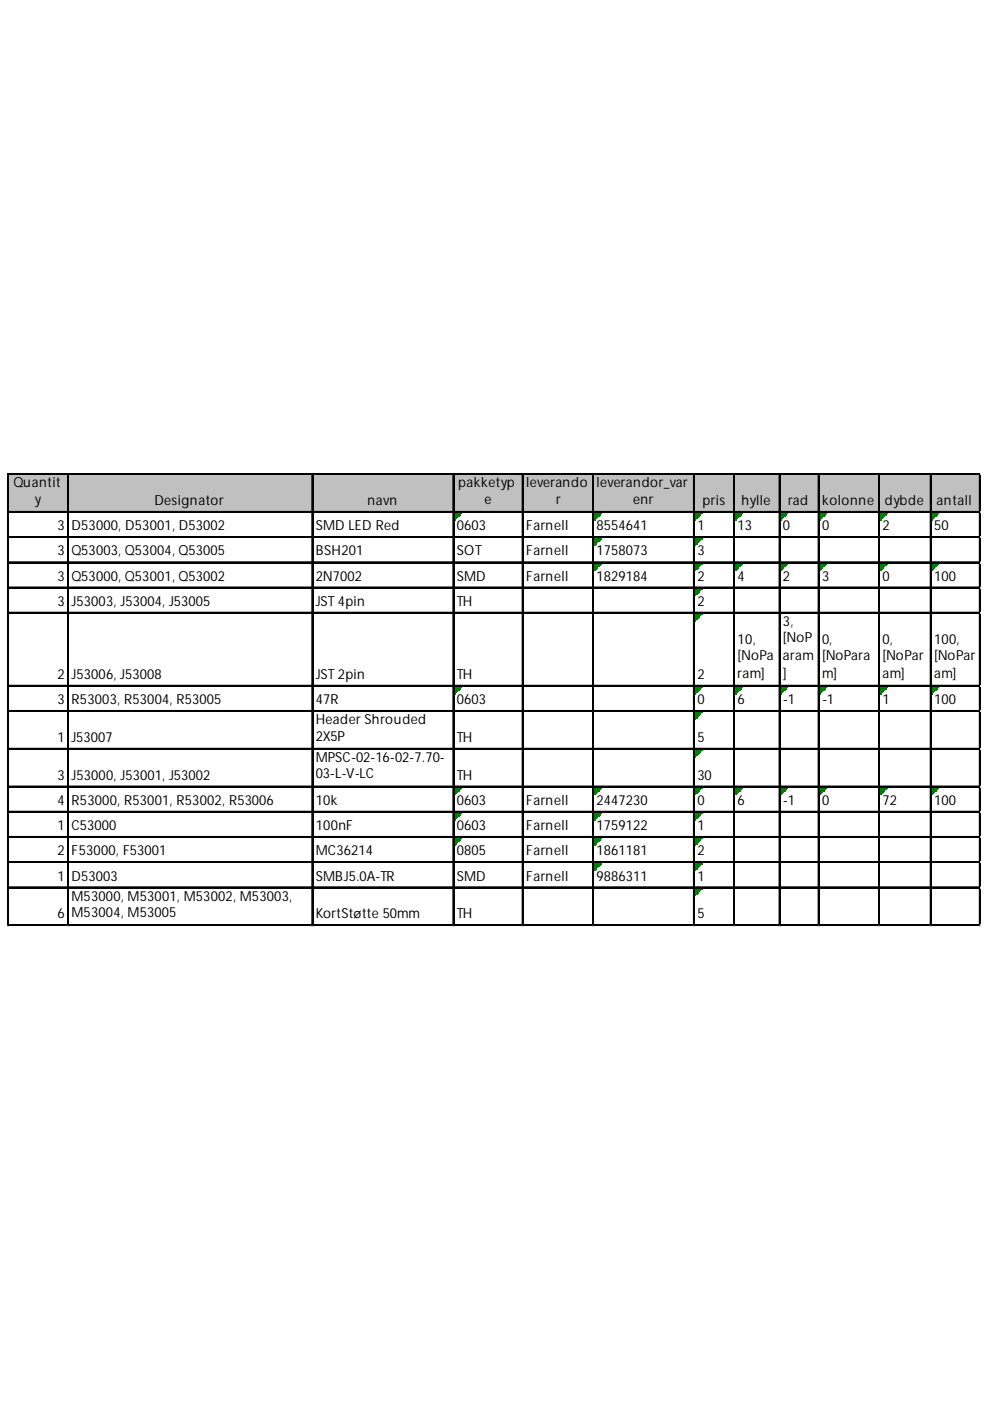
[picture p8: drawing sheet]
<svg xmlns="http://www.w3.org/2000/svg" width="210mm" height="297mm" viewBox="0 0 210 297" stroke-linecap="round" stroke-linejoin="round" font-family="sans-serif">
<defs><g id="words">
<g font-size="2.9">
<text x="2.9" y="103.4">Quantit</text>
<text x="7.4" y="106.8">y</text>
<text x="32.8" y="107.1">Designator</text>
<text x="77.9" y="107.1">navn</text>
<text x="97.1" y="103.4">pakketyp</text>
<text x="102.7" y="106.8">e</text>
<text x="111.5" y="103.4">leverando</text>
<text x="117.9" y="106.8">r</text>
<text x="126.5" y="103.4">leverandor_var</text>
<text x="134.2" y="106.8">enr</text>
<text x="148.9" y="107.1">pris</text>
<text x="157.2" y="107.1">hylle</text>
<text x="167.1" y="107.1">rad</text>
<text x="174.3" y="107.1">kolonne</text>
<text x="187.6" y="107.1">dybde</text>
<text x="198.6" y="107.1">antall</text>
<text x="12.2" y="112.4">3</text>
<text x="15.1" y="112.4">D53000, D53001, D53002</text>
<text x="66.9" y="112.4">SMD LED Red</text>
<text x="96.8" y="112.4">0603</text>
<text x="111.5" y="112.4">Farnell</text>
<text x="126.5" y="112.4">8554641</text>
<text x="147.9" y="112.4">1</text>
<text x="156.4" y="112.4">13</text>
<text x="166" y="112.4">0</text>
<text x="174.3" y="112.4">0</text>
<text x="187.1" y="112.4">2</text>
<text x="198.1" y="112.4">50</text>
<text x="12.2" y="117.8">3</text>
<text x="15.1" y="117.8">Q53003, Q53004, Q53005</text>
<text x="66.9" y="117.8">BSH201</text>
<text x="96.8" y="117.8">SOT</text>
<text x="111.5" y="117.8">Farnell</text>
<text x="126.5" y="117.8">1758073</text>
<text x="147.9" y="117.8">3</text>
<text x="12.2" y="123.1">3</text>
<text x="15.1" y="123.1">Q53000, Q53001, Q53002</text>
<text x="66.9" y="123.1">2N7002</text>
<text x="96.8" y="123.1">SMD</text>
<text x="111.5" y="123.1">Farnell</text>
<text x="126.5" y="123.1">1829184</text>
<text x="147.9" y="123.1">2</text>
<text x="156.4" y="123.1">4</text>
<text x="166" y="123.1">2</text>
<text x="174.3" y="123.1">3</text>
<text x="187.1" y="123.1">0</text>
<text x="198.1" y="123.1">100</text>
<text x="12.2" y="128.5">3</text>
<text x="15.1" y="128.5">J53003, J53004, J53005</text>
<text x="66.9" y="128.5">JST 4pin</text>
<text x="96.8" y="128.5">TH</text>
<text x="147.9" y="128.5">2</text>
<text x="156.4" y="136.5">10,</text>
<text x="166" y="132.7">3,</text>
<text x="166" y="136.2">[NoP</text>
<text x="174.3" y="136.5">0,</text>
<text x="187.1" y="136.5">0,</text>
<text x="198.1" y="136.5">100,</text>
<text x="12.2" y="144">2</text>
<text x="15.1" y="144">J53006, J53008</text>
<text x="66.9" y="144">JST 2pin</text>
<text x="96.8" y="144">TH</text>
<text x="147.9" y="144">2</text>
<text x="156.4" y="139.9">[NoPa</text>
<text x="156.4" y="143.7">ram]</text>
<text x="166" y="139.9">aram</text>
<text x="166" y="143.7">]</text>
<text x="174.3" y="139.9">[NoPara</text>
<text x="174.3" y="143.7">m]</text>
<text x="187.1" y="139.9">[NoPar</text>
<text x="187.1" y="143.7">am]</text>
<text x="198.1" y="139.9">[NoPar</text>
<text x="198.1" y="143.7">am]</text>
<text x="12.2" y="149.3">3</text>
<text x="15.1" y="149.3">R53003, R53004, R53005</text>
<text x="66.9" y="149.3">47R</text>
<text x="96.8" y="149.3">0603</text>
<text x="147.9" y="149.3">0</text>
<text x="156.4" y="149.3">6</text>
<text x="166" y="149.3">-1</text>
<text x="174.3" y="149.3">-1</text>
<text x="187.1" y="149.3">1</text>
<text x="198.1" y="149.3">100</text>
<text x="66.9" y="153.6">Header Shrouded</text>
<text x="12.2" y="157.3">1</text>
<text x="15.1" y="157.3">J53007</text>
<text x="66.9" y="157">2X5P</text>
<text x="66.9" y="161.6">MPSC-02-16-02-7.70-</text>
<text x="96.8" y="157.3">TH</text>
<text x="147.9" y="157.3">5</text>
<text x="12.2" y="165.3">3</text>
<text x="15.1" y="165.3">J53000, J53001, J53002</text>
<text x="66.9" y="165.1">03-L-V-LC</text>
<text x="96.8" y="165.3">TH</text>
<text x="147.9" y="165.3">30</text>
<text x="12.2" y="170.7">4</text>
<text x="15.1" y="170.7">R53000, R53001, R53002, R53006</text>
<text x="66.9" y="170.7">10k</text>
<text x="96.8" y="170.7">0603</text>
<text x="111.5" y="170.7">Farnell</text>
<text x="126.5" y="170.7">2447230</text>
<text x="147.9" y="170.7">0</text>
<text x="156.4" y="170.7">6</text>
<text x="166" y="170.7">-1</text>
<text x="174.3" y="170.7">0</text>
<text x="187.1" y="170.7">72</text>
<text x="198.1" y="170.7">100</text>
<text x="12.2" y="176">1</text>
<text x="15.1" y="176">C53000</text>
<text x="66.9" y="176">100nF</text>
<text x="96.8" y="176">0603</text>
<text x="111.5" y="176">Farnell</text>
<text x="126.5" y="176">1759122</text>
<text x="147.9" y="176">1</text>
<text x="12.2" y="181.3">2</text>
<text x="15.1" y="181.3">F53000, F53001</text>
<text x="66.9" y="181.3">MC36214</text>
<text x="96.8" y="181.3">0805</text>
<text x="111.5" y="181.3">Farnell</text>
<text x="126.5" y="181.3">1861181</text>
<text x="147.9" y="181.3">2</text>
<text x="12.2" y="186.7">1</text>
<text x="15.1" y="186.7">D53003</text>
<text x="15.1" y="191">M53000, M53001, M53002, M53003,</text>
<text x="66.9" y="186.7">SMBJ5.0A-TR</text>
<text x="96.8" y="186.7">SMD</text>
<text x="111.5" y="186.7">Farnell</text>
<text x="126.5" y="186.7">9886311</text>
<text x="147.9" y="186.7">1</text>
<text x="12.2" y="194.7">6</text>
<text x="15.1" y="194.4">M53004, M53005</text>
<text x="66.9" y="194.7">KortStøtte 50mm</text>
<text x="96.8" y="194.7">TH</text>
<text x="147.9" y="194.7">5</text>
</g>
</g></defs>
<path d="M1.7 100.7h206.2v8h-206.2z" fill="#c0c0c0"/>
<path d="M96.3 108.7h1.6" fill="none" stroke="#008000" stroke-width=".27"/>
<path d="M96.3 108.7h1.6v.3h-1.6z" fill="#008000"/>
<path d="M96.3 109h1.4" fill="none" stroke="#008000" stroke-width=".27"/>
<path d="M96.3 109h1.4v.3h-1.4z" fill="#008000"/>
<path d="M96.3 109.3h1.1" fill="none" stroke="#008000" stroke-width=".27"/>
<path d="M96.3 109.3h1.1v.2h-1.1z" fill="#008000"/>
<path d="M96.3 109.5h.8" fill="none" stroke="#008000" stroke-width=".27"/>
<path d="M96.3 109.5h.8v.3h-.8z" fill="#008000"/>
<path d="M96.3 109.8h.5" fill="none" stroke="#008000" stroke-width=".27"/>
<path d="M96.3 109.8h.5v.3h-.5z" fill="#008000"/>
<path d="M96.3 110.1h.3" fill="none" stroke="#008000" stroke-width=".27"/>
<path d="M96.3 110.1h.3v.2h-.3z" fill="#008000"/>
<path d="M126 108.7h1.6" fill="none" stroke="#008000" stroke-width=".27"/>
<path d="M126 108.7h1.6v.3h-1.6z" fill="#008000"/>
<path d="M126 109h1.3" fill="none" stroke="#008000" stroke-width=".27"/>
<path d="M126 109h1.3v.3h-1.3z" fill="#008000"/>
<path d="M126 109.3h1" fill="none" stroke="#008000" stroke-width=".27"/>
<path d="M126 109.3h1v.2h-1z" fill="#008000"/>
<path d="M126 109.5h.8" fill="none" stroke="#008000" stroke-width=".27"/>
<path d="M126 109.5h.8v.3h-.8z" fill="#008000"/>
<path d="M126 109.8h.5" fill="none" stroke="#008000" stroke-width=".27"/>
<path d="M126 109.8h.5v.3h-.5z" fill="#008000"/>
<path d="M126 110.1h.2" fill="none" stroke="#008000" stroke-width=".27"/>
<path d="M126 110.1h.2v.2h-.2z" fill="#008000"/>
<path d="M147.3 108.7h1.6" fill="none" stroke="#008000" stroke-width=".27"/>
<path d="M147.3 108.7h1.6v.3h-1.6z" fill="#008000"/>
<path d="M147.3 109h1.4" fill="none" stroke="#008000" stroke-width=".27"/>
<path d="M147.3 109h1.4v.3h-1.4z" fill="#008000"/>
<path d="M147.3 109.3h1.1" fill="none" stroke="#008000" stroke-width=".27"/>
<path d="M147.3 109.3h1.1v.2h-1.1z" fill="#008000"/>
<path d="M147.3 109.5h.8" fill="none" stroke="#008000" stroke-width=".27"/>
<path d="M147.3 109.5h.8v.3h-.8z" fill="#008000"/>
<path d="M147.3 109.8h.6" fill="none" stroke="#008000" stroke-width=".27"/>
<path d="M147.3 109.8h.6v.3h-.6z" fill="#008000"/>
<path d="M147.3 110.1h.3" fill="none" stroke="#008000" stroke-width=".27"/>
<path d="M147.3 110.1h.3v.2h-.3z" fill="#008000"/>
<path d="M155.9 108.7h1.6" fill="none" stroke="#008000" stroke-width=".27"/>
<path d="M155.9 108.7h1.6v.3h-1.6z" fill="#008000"/>
<path d="M155.9 109h1.3" fill="none" stroke="#008000" stroke-width=".27"/>
<path d="M155.9 109h1.3v.3h-1.3z" fill="#008000"/>
<path d="M155.9 109.3h1" fill="none" stroke="#008000" stroke-width=".27"/>
<path d="M155.9 109.3h1v.2h-1z" fill="#008000"/>
<path d="M155.9 109.5h.8" fill="none" stroke="#008000" stroke-width=".27"/>
<path d="M155.9 109.5h.8v.3h-.8z" fill="#008000"/>
<path d="M155.9 109.8h.5" fill="none" stroke="#008000" stroke-width=".27"/>
<path d="M155.9 109.8h.5v.3h-.5z" fill="#008000"/>
<path d="M155.9 110.1h.2" fill="none" stroke="#008000" stroke-width=".27"/>
<path d="M155.9 110.1h.2v.2h-.2z" fill="#008000"/>
<path d="M165.5 108.7h1.6" fill="none" stroke="#008000" stroke-width=".27"/>
<path d="M165.5 108.7h1.6v.3h-1.6z" fill="#008000"/>
<path d="M165.5 109h1.3" fill="none" stroke="#008000" stroke-width=".27"/>
<path d="M165.5 109h1.3v.3h-1.3z" fill="#008000"/>
<path d="M165.5 109.3h1" fill="none" stroke="#008000" stroke-width=".27"/>
<path d="M165.5 109.3h1v.2h-1z" fill="#008000"/>
<path d="M165.5 109.5h.8" fill="none" stroke="#008000" stroke-width=".27"/>
<path d="M165.5 109.5h.8v.3h-.8z" fill="#008000"/>
<path d="M165.5 109.8h.5" fill="none" stroke="#008000" stroke-width=".27"/>
<path d="M165.5 109.8h.5v.3h-.5z" fill="#008000"/>
<path d="M165.5 110.1h.2" fill="none" stroke="#008000" stroke-width=".27"/>
<path d="M165.5 110.1h.2v.2h-.2z" fill="#008000"/>
<path d="M173.8 108.7h1.6" fill="none" stroke="#008000" stroke-width=".27"/>
<path d="M173.8 108.7h1.6v.3h-1.6z" fill="#008000"/>
<path d="M173.8 109h1.3" fill="none" stroke="#008000" stroke-width=".27"/>
<path d="M173.8 109h1.3v.3h-1.3z" fill="#008000"/>
<path d="M173.8 109.3h1" fill="none" stroke="#008000" stroke-width=".27"/>
<path d="M173.8 109.3h1v.2h-1z" fill="#008000"/>
<path d="M173.8 109.5h.8" fill="none" stroke="#008000" stroke-width=".27"/>
<path d="M173.8 109.5h.8v.3h-.8z" fill="#008000"/>
<path d="M173.8 109.8h.5" fill="none" stroke="#008000" stroke-width=".27"/>
<path d="M173.8 109.8h.5v.3h-.5z" fill="#008000"/>
<path d="M173.8 110.1h.2" fill="none" stroke="#008000" stroke-width=".27"/>
<path d="M173.8 110.1h.2v.2h-.2z" fill="#008000"/>
<path d="M186.6 108.7h1.6" fill="none" stroke="#008000" stroke-width=".27"/>
<path d="M186.6 108.7h1.6v.3h-1.6z" fill="#008000"/>
<path d="M186.6 109h1.3" fill="none" stroke="#008000" stroke-width=".27"/>
<path d="M186.6 109h1.3v.3h-1.3z" fill="#008000"/>
<path d="M186.6 109.3h1" fill="none" stroke="#008000" stroke-width=".27"/>
<path d="M186.6 109.3h1v.2h-1z" fill="#008000"/>
<path d="M186.6 109.5h.8" fill="none" stroke="#008000" stroke-width=".27"/>
<path d="M186.6 109.5h.8v.3h-.8z" fill="#008000"/>
<path d="M186.6 109.8h.5" fill="none" stroke="#008000" stroke-width=".27"/>
<path d="M186.6 109.8h.5v.3h-.5z" fill="#008000"/>
<path d="M186.6 110.1h.2" fill="none" stroke="#008000" stroke-width=".27"/>
<path d="M186.6 110.1h.2v.2h-.2z" fill="#008000"/>
<path d="M197.5 108.7h1.6" fill="none" stroke="#008000" stroke-width=".27"/>
<path d="M197.5 108.7h1.6v.3h-1.6z" fill="#008000"/>
<path d="M197.5 109h1.4" fill="none" stroke="#008000" stroke-width=".27"/>
<path d="M197.5 109h1.4v.3h-1.4z" fill="#008000"/>
<path d="M197.5 109.3h1.1" fill="none" stroke="#008000" stroke-width=".27"/>
<path d="M197.5 109.3h1.1v.2h-1.1z" fill="#008000"/>
<path d="M197.5 109.5h.8" fill="none" stroke="#008000" stroke-width=".27"/>
<path d="M197.5 109.5h.8v.3h-.8z" fill="#008000"/>
<path d="M197.5 109.8h.6" fill="none" stroke="#008000" stroke-width=".27"/>
<path d="M197.5 109.8h.6v.3h-.6z" fill="#008000"/>
<path d="M197.5 110.1h.3" fill="none" stroke="#008000" stroke-width=".27"/>
<path d="M197.5 110.1h.3v.2h-.3z" fill="#008000"/>
<path d="M126 114.1h1.6" fill="none" stroke="#008000" stroke-width=".27"/>
<path d="M126 114.1h1.6v.2h-1.6z" fill="#008000"/>
<path d="M126 114.3h1.3" fill="none" stroke="#008000" stroke-width=".27"/>
<path d="M126 114.3h1.3v.3h-1.3z" fill="#008000"/>
<path d="M126 114.6h1" fill="none" stroke="#008000" stroke-width=".27"/>
<path d="M126 114.6h1v.3h-1z" fill="#008000"/>
<path d="M126 114.9h.8" fill="none" stroke="#008000" stroke-width=".27"/>
<path d="M126 114.9h.8v.2h-.8z" fill="#008000"/>
<path d="M126 115.1h.5" fill="none" stroke="#008000" stroke-width=".27"/>
<path d="M126 115.1h.5v.3h-.5z" fill="#008000"/>
<path d="M126 115.4h.2" fill="none" stroke="#008000" stroke-width=".27"/>
<path d="M126 115.4h.2v.3h-.2z" fill="#008000"/>
<path d="M147.3 114.1h1.6" fill="none" stroke="#008000" stroke-width=".27"/>
<path d="M147.3 114.1h1.6v.2h-1.6z" fill="#008000"/>
<path d="M147.3 114.3h1.4" fill="none" stroke="#008000" stroke-width=".27"/>
<path d="M147.3 114.3h1.4v.3h-1.4z" fill="#008000"/>
<path d="M147.3 114.6h1.1" fill="none" stroke="#008000" stroke-width=".27"/>
<path d="M147.3 114.6h1.1v.3h-1.1z" fill="#008000"/>
<path d="M147.3 114.9h.8" fill="none" stroke="#008000" stroke-width=".27"/>
<path d="M147.3 114.9h.8v.2h-.8z" fill="#008000"/>
<path d="M147.3 115.1h.6" fill="none" stroke="#008000" stroke-width=".27"/>
<path d="M147.3 115.1h.6v.3h-.6z" fill="#008000"/>
<path d="M147.3 115.4h.3" fill="none" stroke="#008000" stroke-width=".27"/>
<path d="M147.3 115.4h.3v.3h-.3z" fill="#008000"/>
<path d="M126 119.4h1.6" fill="none" stroke="#008000" stroke-width=".27"/>
<path d="M126 119.4h1.6v.3h-1.6z" fill="#008000"/>
<path d="M126 119.7h1.3" fill="none" stroke="#008000" stroke-width=".27"/>
<path d="M126 119.7h1.3v.2h-1.3z" fill="#008000"/>
<path d="M126 119.9h1" fill="none" stroke="#008000" stroke-width=".27"/>
<path d="M126 119.9h1v.3h-1z" fill="#008000"/>
<path d="M126 120.2h.8" fill="none" stroke="#008000" stroke-width=".27"/>
<path d="M126 120.2h.8v.3h-.8z" fill="#008000"/>
<path d="M126 120.5h.5" fill="none" stroke="#008000" stroke-width=".27"/>
<path d="M126 120.5h.5v.2h-.5z" fill="#008000"/>
<path d="M126 120.7h.2" fill="none" stroke="#008000" stroke-width=".27"/>
<path d="M126 120.7h.2v.3h-.2z" fill="#008000"/>
<path d="M147.3 119.4h1.6" fill="none" stroke="#008000" stroke-width=".27"/>
<path d="M147.3 119.4h1.6v.3h-1.6z" fill="#008000"/>
<path d="M147.3 119.7h1.4" fill="none" stroke="#008000" stroke-width=".27"/>
<path d="M147.3 119.7h1.4v.2h-1.4z" fill="#008000"/>
<path d="M147.3 119.9h1.1" fill="none" stroke="#008000" stroke-width=".27"/>
<path d="M147.3 119.9h1.1v.3h-1.1z" fill="#008000"/>
<path d="M147.3 120.2h.8" fill="none" stroke="#008000" stroke-width=".27"/>
<path d="M147.3 120.2h.8v.3h-.8z" fill="#008000"/>
<path d="M147.3 120.5h.6" fill="none" stroke="#008000" stroke-width=".27"/>
<path d="M147.3 120.5h.6v.2h-.6z" fill="#008000"/>
<path d="M147.3 120.7h.3" fill="none" stroke="#008000" stroke-width=".27"/>
<path d="M147.3 120.7h.3v.3h-.3z" fill="#008000"/>
<path d="M155.9 119.4h1.6" fill="none" stroke="#008000" stroke-width=".27"/>
<path d="M155.9 119.4h1.6v.3h-1.6z" fill="#008000"/>
<path d="M155.9 119.7h1.3" fill="none" stroke="#008000" stroke-width=".27"/>
<path d="M155.9 119.7h1.3v.2h-1.3z" fill="#008000"/>
<path d="M155.9 119.9h1" fill="none" stroke="#008000" stroke-width=".27"/>
<path d="M155.9 119.9h1v.3h-1z" fill="#008000"/>
<path d="M155.9 120.2h.8" fill="none" stroke="#008000" stroke-width=".27"/>
<path d="M155.9 120.2h.8v.3h-.8z" fill="#008000"/>
<path d="M155.9 120.5h.5" fill="none" stroke="#008000" stroke-width=".27"/>
<path d="M155.9 120.5h.5v.2h-.5z" fill="#008000"/>
<path d="M155.9 120.7h.2" fill="none" stroke="#008000" stroke-width=".27"/>
<path d="M155.9 120.7h.2v.3h-.2z" fill="#008000"/>
<path d="M165.5 119.4h1.6" fill="none" stroke="#008000" stroke-width=".27"/>
<path d="M165.5 119.4h1.6v.3h-1.6z" fill="#008000"/>
<path d="M165.5 119.7h1.3" fill="none" stroke="#008000" stroke-width=".27"/>
<path d="M165.5 119.7h1.3v.2h-1.3z" fill="#008000"/>
<path d="M165.5 119.9h1" fill="none" stroke="#008000" stroke-width=".27"/>
<path d="M165.5 119.9h1v.3h-1z" fill="#008000"/>
<path d="M165.5 120.2h.8" fill="none" stroke="#008000" stroke-width=".27"/>
<path d="M165.5 120.2h.8v.3h-.8z" fill="#008000"/>
<path d="M165.5 120.5h.5" fill="none" stroke="#008000" stroke-width=".27"/>
<path d="M165.5 120.5h.5v.2h-.5z" fill="#008000"/>
<path d="M165.5 120.7h.2" fill="none" stroke="#008000" stroke-width=".27"/>
<path d="M165.5 120.7h.2v.3h-.2z" fill="#008000"/>
<path d="M173.8 119.4h1.6" fill="none" stroke="#008000" stroke-width=".27"/>
<path d="M173.8 119.4h1.6v.3h-1.6z" fill="#008000"/>
<path d="M173.8 119.7h1.3" fill="none" stroke="#008000" stroke-width=".27"/>
<path d="M173.8 119.7h1.3v.2h-1.3z" fill="#008000"/>
<path d="M173.8 119.9h1" fill="none" stroke="#008000" stroke-width=".27"/>
<path d="M173.8 119.9h1v.3h-1z" fill="#008000"/>
<path d="M173.8 120.2h.8" fill="none" stroke="#008000" stroke-width=".27"/>
<path d="M173.8 120.2h.8v.3h-.8z" fill="#008000"/>
<path d="M173.8 120.5h.5" fill="none" stroke="#008000" stroke-width=".27"/>
<path d="M173.8 120.5h.5v.2h-.5z" fill="#008000"/>
<path d="M173.8 120.7h.2" fill="none" stroke="#008000" stroke-width=".27"/>
<path d="M173.8 120.7h.2v.3h-.2z" fill="#008000"/>
<path d="M186.6 119.4h1.6" fill="none" stroke="#008000" stroke-width=".27"/>
<path d="M186.6 119.4h1.6v.3h-1.6z" fill="#008000"/>
<path d="M186.6 119.7h1.3" fill="none" stroke="#008000" stroke-width=".27"/>
<path d="M186.6 119.7h1.3v.2h-1.3z" fill="#008000"/>
<path d="M186.6 119.9h1" fill="none" stroke="#008000" stroke-width=".27"/>
<path d="M186.6 119.9h1v.3h-1z" fill="#008000"/>
<path d="M186.6 120.2h.8" fill="none" stroke="#008000" stroke-width=".27"/>
<path d="M186.6 120.2h.8v.3h-.8z" fill="#008000"/>
<path d="M186.6 120.5h.5" fill="none" stroke="#008000" stroke-width=".27"/>
<path d="M186.6 120.5h.5v.2h-.5z" fill="#008000"/>
<path d="M186.6 120.7h.2" fill="none" stroke="#008000" stroke-width=".27"/>
<path d="M186.6 120.7h.2v.3h-.2z" fill="#008000"/>
<path d="M197.5 119.4h1.6" fill="none" stroke="#008000" stroke-width=".27"/>
<path d="M197.5 119.4h1.6v.3h-1.6z" fill="#008000"/>
<path d="M197.5 119.7h1.4" fill="none" stroke="#008000" stroke-width=".27"/>
<path d="M197.5 119.7h1.4v.2h-1.4z" fill="#008000"/>
<path d="M197.5 119.9h1.1" fill="none" stroke="#008000" stroke-width=".27"/>
<path d="M197.5 119.9h1.1v.3h-1.1z" fill="#008000"/>
<path d="M197.5 120.2h.8" fill="none" stroke="#008000" stroke-width=".27"/>
<path d="M197.5 120.2h.8v.3h-.8z" fill="#008000"/>
<path d="M197.5 120.5h.6" fill="none" stroke="#008000" stroke-width=".27"/>
<path d="M197.5 120.5h.6v.2h-.6z" fill="#008000"/>
<path d="M197.5 120.7h.3" fill="none" stroke="#008000" stroke-width=".27"/>
<path d="M197.5 120.7h.3v.3h-.3z" fill="#008000"/>
<path d="M147.3 124.8h1.6" fill="none" stroke="#008000" stroke-width=".27"/>
<path d="M147.3 124.8h1.6v.2h-1.6z" fill="#008000"/>
<path d="M147.3 125h1.4" fill="none" stroke="#008000" stroke-width=".27"/>
<path d="M147.3 125h1.4v.3h-1.4z" fill="#008000"/>
<path d="M147.3 125.3h1.1" fill="none" stroke="#008000" stroke-width=".27"/>
<path d="M147.3 125.3h1.1v.3h-1.1z" fill="#008000"/>
<path d="M147.3 125.6h.8" fill="none" stroke="#008000" stroke-width=".27"/>
<path d="M147.3 125.6h.8v.2h-.8z" fill="#008000"/>
<path d="M147.3 125.8h.6" fill="none" stroke="#008000" stroke-width=".27"/>
<path d="M147.3 125.8h.6v.3h-.6z" fill="#008000"/>
<path d="M147.3 126.1h.3" fill="none" stroke="#008000" stroke-width=".27"/>
<path d="M147.3 126.1h.3v.3h-.3z" fill="#008000"/>
<path d="M147.3 130.1h1.6" fill="none" stroke="#008000" stroke-width=".27"/>
<path d="M147.3 130.1h1.6v.3h-1.6z" fill="#008000"/>
<path d="M147.3 130.4h1.4" fill="none" stroke="#008000" stroke-width=".27"/>
<path d="M147.3 130.4h1.4v.2h-1.4z" fill="#008000"/>
<path d="M147.3 130.6h1.1" fill="none" stroke="#008000" stroke-width=".27"/>
<path d="M147.3 130.6h1.1v.3h-1.1z" fill="#008000"/>
<path d="M147.3 130.9h.8" fill="none" stroke="#008000" stroke-width=".27"/>
<path d="M147.3 130.9h.8v.3h-.8z" fill="#008000"/>
<path d="M147.3 131.2h.6" fill="none" stroke="#008000" stroke-width=".27"/>
<path d="M147.3 131.2h.6v.2h-.6z" fill="#008000"/>
<path d="M147.3 131.4h.3" fill="none" stroke="#008000" stroke-width=".27"/>
<path d="M147.3 131.4h.3v.3h-.3z" fill="#008000"/>
<path d="M96.3 145.6h1.6" fill="none" stroke="#008000" stroke-width=".27"/>
<path d="M96.3 145.6h1.6v.3h-1.6z" fill="#008000"/>
<path d="M96.3 145.9h1.4" fill="none" stroke="#008000" stroke-width=".27"/>
<path d="M96.3 145.9h1.4v.2h-1.4z" fill="#008000"/>
<path d="M96.3 146.1h1.1" fill="none" stroke="#008000" stroke-width=".27"/>
<path d="M96.3 146.1h1.1v.3h-1.1z" fill="#008000"/>
<path d="M96.3 146.4h.8" fill="none" stroke="#008000" stroke-width=".27"/>
<path d="M96.3 146.4h.8v.3h-.8z" fill="#008000"/>
<path d="M96.3 146.7h.5" fill="none" stroke="#008000" stroke-width=".27"/>
<path d="M96.3 146.7h.5v.2h-.5z" fill="#008000"/>
<path d="M96.3 146.9h.3" fill="none" stroke="#008000" stroke-width=".27"/>
<path d="M96.3 146.9h.3v.3h-.3z" fill="#008000"/>
<path d="M147.3 145.6h1.6" fill="none" stroke="#008000" stroke-width=".27"/>
<path d="M147.3 145.6h1.6v.3h-1.6z" fill="#008000"/>
<path d="M147.3 145.9h1.4" fill="none" stroke="#008000" stroke-width=".27"/>
<path d="M147.3 145.9h1.4v.2h-1.4z" fill="#008000"/>
<path d="M147.3 146.1h1.1" fill="none" stroke="#008000" stroke-width=".27"/>
<path d="M147.3 146.1h1.1v.3h-1.1z" fill="#008000"/>
<path d="M147.3 146.4h.8" fill="none" stroke="#008000" stroke-width=".27"/>
<path d="M147.3 146.4h.8v.3h-.8z" fill="#008000"/>
<path d="M147.3 146.7h.6" fill="none" stroke="#008000" stroke-width=".27"/>
<path d="M147.3 146.7h.6v.2h-.6z" fill="#008000"/>
<path d="M147.3 146.9h.3" fill="none" stroke="#008000" stroke-width=".27"/>
<path d="M147.3 146.9h.3v.3h-.3z" fill="#008000"/>
<path d="M155.9 145.6h1.6" fill="none" stroke="#008000" stroke-width=".27"/>
<path d="M155.9 145.6h1.6v.3h-1.6z" fill="#008000"/>
<path d="M155.9 145.9h1.3" fill="none" stroke="#008000" stroke-width=".27"/>
<path d="M155.9 145.9h1.3v.2h-1.3z" fill="#008000"/>
<path d="M155.9 146.1h1" fill="none" stroke="#008000" stroke-width=".27"/>
<path d="M155.9 146.1h1v.3h-1z" fill="#008000"/>
<path d="M155.9 146.4h.8" fill="none" stroke="#008000" stroke-width=".27"/>
<path d="M155.9 146.4h.8v.3h-.8z" fill="#008000"/>
<path d="M155.9 146.7h.5" fill="none" stroke="#008000" stroke-width=".27"/>
<path d="M155.9 146.7h.5v.2h-.5z" fill="#008000"/>
<path d="M155.9 146.9h.2" fill="none" stroke="#008000" stroke-width=".27"/>
<path d="M155.9 146.9h.2v.3h-.2z" fill="#008000"/>
<path d="M165.5 145.6h1.6" fill="none" stroke="#008000" stroke-width=".27"/>
<path d="M165.5 145.6h1.6v.3h-1.6z" fill="#008000"/>
<path d="M165.5 145.9h1.3" fill="none" stroke="#008000" stroke-width=".27"/>
<path d="M165.5 145.9h1.3v.2h-1.3z" fill="#008000"/>
<path d="M165.5 146.1h1" fill="none" stroke="#008000" stroke-width=".27"/>
<path d="M165.5 146.1h1v.3h-1z" fill="#008000"/>
<path d="M165.5 146.4h.8" fill="none" stroke="#008000" stroke-width=".27"/>
<path d="M165.5 146.4h.8v.3h-.8z" fill="#008000"/>
<path d="M165.5 146.7h.5" fill="none" stroke="#008000" stroke-width=".27"/>
<path d="M165.5 146.7h.5v.2h-.5z" fill="#008000"/>
<path d="M165.5 146.9h.2" fill="none" stroke="#008000" stroke-width=".27"/>
<path d="M165.5 146.9h.2v.3h-.2z" fill="#008000"/>
<path d="M173.8 145.6h1.6" fill="none" stroke="#008000" stroke-width=".27"/>
<path d="M173.8 145.6h1.6v.3h-1.6z" fill="#008000"/>
<path d="M173.8 145.9h1.3" fill="none" stroke="#008000" stroke-width=".27"/>
<path d="M173.8 145.9h1.3v.2h-1.3z" fill="#008000"/>
<path d="M173.8 146.1h1" fill="none" stroke="#008000" stroke-width=".27"/>
<path d="M173.8 146.1h1v.3h-1z" fill="#008000"/>
<path d="M173.8 146.4h.8" fill="none" stroke="#008000" stroke-width=".27"/>
<path d="M173.8 146.4h.8v.3h-.8z" fill="#008000"/>
<path d="M173.8 146.7h.5" fill="none" stroke="#008000" stroke-width=".27"/>
<path d="M173.8 146.7h.5v.2h-.5z" fill="#008000"/>
<path d="M173.8 146.9h.2" fill="none" stroke="#008000" stroke-width=".27"/>
<path d="M173.8 146.9h.2v.3h-.2z" fill="#008000"/>
<path d="M186.6 145.6h1.6" fill="none" stroke="#008000" stroke-width=".27"/>
<path d="M186.6 145.6h1.6v.3h-1.6z" fill="#008000"/>
<path d="M186.6 145.9h1.3" fill="none" stroke="#008000" stroke-width=".27"/>
<path d="M186.6 145.9h1.3v.2h-1.3z" fill="#008000"/>
<path d="M186.6 146.1h1" fill="none" stroke="#008000" stroke-width=".27"/>
<path d="M186.6 146.1h1v.3h-1z" fill="#008000"/>
<path d="M186.6 146.4h.8" fill="none" stroke="#008000" stroke-width=".27"/>
<path d="M186.6 146.4h.8v.3h-.8z" fill="#008000"/>
<path d="M186.6 146.7h.5" fill="none" stroke="#008000" stroke-width=".27"/>
<path d="M186.6 146.7h.5v.2h-.5z" fill="#008000"/>
<path d="M186.6 146.9h.2" fill="none" stroke="#008000" stroke-width=".27"/>
<path d="M186.6 146.9h.2v.3h-.2z" fill="#008000"/>
<path d="M197.5 145.6h1.6" fill="none" stroke="#008000" stroke-width=".27"/>
<path d="M197.5 145.6h1.6v.3h-1.6z" fill="#008000"/>
<path d="M197.5 145.9h1.4" fill="none" stroke="#008000" stroke-width=".27"/>
<path d="M197.5 145.9h1.4v.2h-1.4z" fill="#008000"/>
<path d="M197.5 146.1h1.1" fill="none" stroke="#008000" stroke-width=".27"/>
<path d="M197.5 146.1h1.1v.3h-1.1z" fill="#008000"/>
<path d="M197.5 146.4h.8" fill="none" stroke="#008000" stroke-width=".27"/>
<path d="M197.5 146.4h.8v.3h-.8z" fill="#008000"/>
<path d="M197.5 146.7h.6" fill="none" stroke="#008000" stroke-width=".27"/>
<path d="M197.5 146.7h.6v.2h-.6z" fill="#008000"/>
<path d="M197.5 146.9h.3" fill="none" stroke="#008000" stroke-width=".27"/>
<path d="M197.5 146.9h.3v.3h-.3z" fill="#008000"/>
<path d="M147.3 150.9h1.6" fill="none" stroke="#008000" stroke-width=".27"/>
<path d="M147.3 150.9h1.6v.3h-1.6z" fill="#008000"/>
<path d="M147.3 151.2h1.4" fill="none" stroke="#008000" stroke-width=".27"/>
<path d="M147.3 151.2h1.4v.3h-1.4z" fill="#008000"/>
<path d="M147.3 151.5h1.1" fill="none" stroke="#008000" stroke-width=".27"/>
<path d="M147.3 151.5h1.1v.2h-1.1z" fill="#008000"/>
<path d="M147.3 151.7h.8" fill="none" stroke="#008000" stroke-width=".27"/>
<path d="M147.3 151.7h.8v.3h-.8z" fill="#008000"/>
<path d="M147.3 152h.6" fill="none" stroke="#008000" stroke-width=".27"/>
<path d="M147.3 152h.6v.3h-.6z" fill="#008000"/>
<path d="M147.3 152.3h.3" fill="none" stroke="#008000" stroke-width=".27"/>
<path d="M147.3 152.3h.3v.2h-.3z" fill="#008000"/>
<path d="M147.3 158.9h1.6" fill="none" stroke="#008000" stroke-width=".27"/>
<path d="M147.3 158.9h1.6v.3h-1.6z" fill="#008000"/>
<path d="M147.3 159.2h1.4" fill="none" stroke="#008000" stroke-width=".27"/>
<path d="M147.3 159.2h1.4v.3h-1.4z" fill="#008000"/>
<path d="M147.3 159.5h1.1" fill="none" stroke="#008000" stroke-width=".27"/>
<path d="M147.3 159.5h1.1v.2h-1.1z" fill="#008000"/>
<path d="M147.3 159.7h.8" fill="none" stroke="#008000" stroke-width=".27"/>
<path d="M147.3 159.7h.8v.3h-.8z" fill="#008000"/>
<path d="M147.3 160h.6" fill="none" stroke="#008000" stroke-width=".27"/>
<path d="M147.3 160h.6v.3h-.6z" fill="#008000"/>
<path d="M147.3 160.3h.3" fill="none" stroke="#008000" stroke-width=".27"/>
<path d="M147.3 160.3h.3v.2h-.3z" fill="#008000"/>
<path d="M96.3 167h1.6" fill="none" stroke="#008000" stroke-width=".27"/>
<path d="M96.3 167h1.6v.2h-1.6z" fill="#008000"/>
<path d="M96.3 167.2h1.4" fill="none" stroke="#008000" stroke-width=".27"/>
<path d="M96.3 167.2h1.4v.3h-1.4z" fill="#008000"/>
<path d="M96.3 167.5h1.1" fill="none" stroke="#008000" stroke-width=".27"/>
<path d="M96.3 167.5h1.1v.3h-1.1z" fill="#008000"/>
<path d="M96.3 167.8h.8" fill="none" stroke="#008000" stroke-width=".27"/>
<path d="M96.3 167.8h.8v.2h-.8z" fill="#008000"/>
<path d="M96.3 168h.5" fill="none" stroke="#008000" stroke-width=".27"/>
<path d="M96.3 168h.5v.3h-.5z" fill="#008000"/>
<path d="M96.3 168.3h.3" fill="none" stroke="#008000" stroke-width=".27"/>
<path d="M96.3 168.3h.3v.3h-.3z" fill="#008000"/>
<path d="M126 167h1.6" fill="none" stroke="#008000" stroke-width=".27"/>
<path d="M126 167h1.6v.2h-1.6z" fill="#008000"/>
<path d="M126 167.2h1.3" fill="none" stroke="#008000" stroke-width=".27"/>
<path d="M126 167.2h1.3v.3h-1.3z" fill="#008000"/>
<path d="M126 167.5h1" fill="none" stroke="#008000" stroke-width=".27"/>
<path d="M126 167.5h1v.3h-1z" fill="#008000"/>
<path d="M126 167.8h.8" fill="none" stroke="#008000" stroke-width=".27"/>
<path d="M126 167.8h.8v.2h-.8z" fill="#008000"/>
<path d="M126 168h.5" fill="none" stroke="#008000" stroke-width=".27"/>
<path d="M126 168h.5v.3h-.5z" fill="#008000"/>
<path d="M126 168.3h.2" fill="none" stroke="#008000" stroke-width=".27"/>
<path d="M126 168.3h.2v.3h-.2z" fill="#008000"/>
<path d="M147.3 167h1.6" fill="none" stroke="#008000" stroke-width=".27"/>
<path d="M147.3 167h1.6v.2h-1.6z" fill="#008000"/>
<path d="M147.3 167.2h1.4" fill="none" stroke="#008000" stroke-width=".27"/>
<path d="M147.3 167.2h1.4v.3h-1.4z" fill="#008000"/>
<path d="M147.3 167.5h1.1" fill="none" stroke="#008000" stroke-width=".27"/>
<path d="M147.3 167.5h1.1v.3h-1.1z" fill="#008000"/>
<path d="M147.3 167.8h.8" fill="none" stroke="#008000" stroke-width=".27"/>
<path d="M147.3 167.8h.8v.2h-.8z" fill="#008000"/>
<path d="M147.3 168h.6" fill="none" stroke="#008000" stroke-width=".27"/>
<path d="M147.3 168h.6v.3h-.6z" fill="#008000"/>
<path d="M147.3 168.3h.3" fill="none" stroke="#008000" stroke-width=".27"/>
<path d="M147.3 168.3h.3v.3h-.3z" fill="#008000"/>
<path d="M155.9 167h1.6" fill="none" stroke="#008000" stroke-width=".27"/>
<path d="M155.9 167h1.6v.2h-1.6z" fill="#008000"/>
<path d="M155.9 167.2h1.3" fill="none" stroke="#008000" stroke-width=".27"/>
<path d="M155.9 167.2h1.3v.3h-1.3z" fill="#008000"/>
<path d="M155.9 167.5h1" fill="none" stroke="#008000" stroke-width=".27"/>
<path d="M155.9 167.5h1v.3h-1z" fill="#008000"/>
<path d="M155.9 167.8h.8" fill="none" stroke="#008000" stroke-width=".27"/>
<path d="M155.9 167.8h.8v.2h-.8z" fill="#008000"/>
<path d="M155.9 168h.5" fill="none" stroke="#008000" stroke-width=".27"/>
<path d="M155.9 168h.5v.3h-.5z" fill="#008000"/>
<path d="M155.9 168.3h.2" fill="none" stroke="#008000" stroke-width=".27"/>
<path d="M155.9 168.3h.2v.3h-.2z" fill="#008000"/>
<path d="M165.5 167h1.6" fill="none" stroke="#008000" stroke-width=".27"/>
<path d="M165.5 167h1.6v.2h-1.6z" fill="#008000"/>
<path d="M165.5 167.2h1.3" fill="none" stroke="#008000" stroke-width=".27"/>
<path d="M165.5 167.2h1.3v.3h-1.3z" fill="#008000"/>
<path d="M165.5 167.5h1" fill="none" stroke="#008000" stroke-width=".27"/>
<path d="M165.5 167.5h1v.3h-1z" fill="#008000"/>
<path d="M165.5 167.8h.8" fill="none" stroke="#008000" stroke-width=".27"/>
<path d="M165.5 167.8h.8v.2h-.8z" fill="#008000"/>
<path d="M165.5 168h.5" fill="none" stroke="#008000" stroke-width=".27"/>
<path d="M165.5 168h.5v.3h-.5z" fill="#008000"/>
<path d="M165.5 168.3h.2" fill="none" stroke="#008000" stroke-width=".27"/>
<path d="M165.5 168.3h.2v.3h-.2z" fill="#008000"/>
<path d="M173.8 167h1.6" fill="none" stroke="#008000" stroke-width=".27"/>
<path d="M173.8 167h1.6v.2h-1.6z" fill="#008000"/>
<path d="M173.8 167.2h1.3" fill="none" stroke="#008000" stroke-width=".27"/>
<path d="M173.8 167.2h1.3v.3h-1.3z" fill="#008000"/>
<path d="M173.8 167.5h1" fill="none" stroke="#008000" stroke-width=".27"/>
<path d="M173.8 167.5h1v.3h-1z" fill="#008000"/>
<path d="M173.8 167.8h.8" fill="none" stroke="#008000" stroke-width=".27"/>
<path d="M173.8 167.8h.8v.2h-.8z" fill="#008000"/>
<path d="M173.8 168h.5" fill="none" stroke="#008000" stroke-width=".27"/>
<path d="M173.8 168h.5v.3h-.5z" fill="#008000"/>
<path d="M173.8 168.3h.2" fill="none" stroke="#008000" stroke-width=".27"/>
<path d="M173.8 168.3h.2v.3h-.2z" fill="#008000"/>
<path d="M186.6 167h1.6" fill="none" stroke="#008000" stroke-width=".27"/>
<path d="M186.6 167h1.6v.2h-1.6z" fill="#008000"/>
<path d="M186.6 167.2h1.3" fill="none" stroke="#008000" stroke-width=".27"/>
<path d="M186.6 167.2h1.3v.3h-1.3z" fill="#008000"/>
<path d="M186.6 167.5h1" fill="none" stroke="#008000" stroke-width=".27"/>
<path d="M186.6 167.5h1v.3h-1z" fill="#008000"/>
<path d="M186.6 167.8h.8" fill="none" stroke="#008000" stroke-width=".27"/>
<path d="M186.6 167.8h.8v.2h-.8z" fill="#008000"/>
<path d="M186.6 168h.5" fill="none" stroke="#008000" stroke-width=".27"/>
<path d="M186.6 168h.5v.3h-.5z" fill="#008000"/>
<path d="M186.6 168.3h.2" fill="none" stroke="#008000" stroke-width=".27"/>
<path d="M186.6 168.3h.2v.3h-.2z" fill="#008000"/>
<path d="M197.5 167h1.6" fill="none" stroke="#008000" stroke-width=".27"/>
<path d="M197.5 167h1.6v.2h-1.6z" fill="#008000"/>
<path d="M197.5 167.2h1.4" fill="none" stroke="#008000" stroke-width=".27"/>
<path d="M197.5 167.2h1.4v.3h-1.4z" fill="#008000"/>
<path d="M197.5 167.5h1.1" fill="none" stroke="#008000" stroke-width=".27"/>
<path d="M197.5 167.5h1.1v.3h-1.1z" fill="#008000"/>
<path d="M197.5 167.8h.8" fill="none" stroke="#008000" stroke-width=".27"/>
<path d="M197.5 167.8h.8v.2h-.8z" fill="#008000"/>
<path d="M197.5 168h.6" fill="none" stroke="#008000" stroke-width=".27"/>
<path d="M197.5 168h.6v.3h-.6z" fill="#008000"/>
<path d="M197.5 168.3h.3" fill="none" stroke="#008000" stroke-width=".27"/>
<path d="M197.5 168.3h.3v.3h-.3z" fill="#008000"/>
<path d="M96.3 172.3h1.6" fill="none" stroke="#008000" stroke-width=".27"/>
<path d="M96.3 172.3h1.6v.3h-1.6z" fill="#008000"/>
<path d="M96.3 172.6h1.4" fill="none" stroke="#008000" stroke-width=".27"/>
<path d="M96.3 172.6h1.4v.2h-1.4z" fill="#008000"/>
<path d="M96.3 172.8h1.1" fill="none" stroke="#008000" stroke-width=".27"/>
<path d="M96.3 172.8h1.1v.3h-1.1z" fill="#008000"/>
<path d="M96.3 173.1h.8" fill="none" stroke="#008000" stroke-width=".27"/>
<path d="M96.3 173.1h.8v.3h-.8z" fill="#008000"/>
<path d="M96.3 173.4h.5" fill="none" stroke="#008000" stroke-width=".27"/>
<path d="M96.3 173.4h.5v.2h-.5z" fill="#008000"/>
<path d="M96.3 173.6h.3" fill="none" stroke="#008000" stroke-width=".27"/>
<path d="M96.3 173.6h.3v.3h-.3z" fill="#008000"/>
<path d="M126 172.3h1.6" fill="none" stroke="#008000" stroke-width=".27"/>
<path d="M126 172.3h1.6v.3h-1.6z" fill="#008000"/>
<path d="M126 172.6h1.3" fill="none" stroke="#008000" stroke-width=".27"/>
<path d="M126 172.6h1.3v.2h-1.3z" fill="#008000"/>
<path d="M126 172.8h1" fill="none" stroke="#008000" stroke-width=".27"/>
<path d="M126 172.8h1v.3h-1z" fill="#008000"/>
<path d="M126 173.1h.8" fill="none" stroke="#008000" stroke-width=".27"/>
<path d="M126 173.1h.8v.3h-.8z" fill="#008000"/>
<path d="M126 173.4h.5" fill="none" stroke="#008000" stroke-width=".27"/>
<path d="M126 173.4h.5v.2h-.5z" fill="#008000"/>
<path d="M126 173.6h.2" fill="none" stroke="#008000" stroke-width=".27"/>
<path d="M126 173.6h.2v.3h-.2z" fill="#008000"/>
<path d="M147.3 172.3h1.6" fill="none" stroke="#008000" stroke-width=".27"/>
<path d="M147.3 172.3h1.6v.3h-1.6z" fill="#008000"/>
<path d="M147.3 172.6h1.4" fill="none" stroke="#008000" stroke-width=".27"/>
<path d="M147.3 172.6h1.4v.2h-1.4z" fill="#008000"/>
<path d="M147.3 172.8h1.1" fill="none" stroke="#008000" stroke-width=".27"/>
<path d="M147.3 172.8h1.1v.3h-1.1z" fill="#008000"/>
<path d="M147.3 173.1h.8" fill="none" stroke="#008000" stroke-width=".27"/>
<path d="M147.3 173.1h.8v.3h-.8z" fill="#008000"/>
<path d="M147.3 173.4h.6" fill="none" stroke="#008000" stroke-width=".27"/>
<path d="M147.3 173.4h.6v.2h-.6z" fill="#008000"/>
<path d="M147.3 173.6h.3" fill="none" stroke="#008000" stroke-width=".27"/>
<path d="M147.3 173.6h.3v.3h-.3z" fill="#008000"/>
<path d="M96.3 177.6h1.6" fill="none" stroke="#008000" stroke-width=".27"/>
<path d="M96.3 177.6h1.6v.3h-1.6z" fill="#008000"/>
<path d="M96.3 177.9h1.4" fill="none" stroke="#008000" stroke-width=".27"/>
<path d="M96.3 177.9h1.4v.3h-1.4z" fill="#008000"/>
<path d="M96.3 178.2h1.1" fill="none" stroke="#008000" stroke-width=".27"/>
<path d="M96.3 178.2h1.1v.2h-1.1z" fill="#008000"/>
<path d="M96.3 178.4h.8" fill="none" stroke="#008000" stroke-width=".27"/>
<path d="M96.3 178.4h.8v.3h-.8z" fill="#008000"/>
<path d="M96.3 178.7h.5" fill="none" stroke="#008000" stroke-width=".27"/>
<path d="M96.3 178.7h.5v.3h-.5z" fill="#008000"/>
<path d="M96.3 179h.3" fill="none" stroke="#008000" stroke-width=".27"/>
<path d="M96.3 179h.3v.2h-.3z" fill="#008000"/>
<path d="M126 177.6h1.6" fill="none" stroke="#008000" stroke-width=".27"/>
<path d="M126 177.6h1.6v.3h-1.6z" fill="#008000"/>
<path d="M126 177.9h1.3" fill="none" stroke="#008000" stroke-width=".27"/>
<path d="M126 177.9h1.3v.3h-1.3z" fill="#008000"/>
<path d="M126 178.2h1" fill="none" stroke="#008000" stroke-width=".27"/>
<path d="M126 178.2h1v.2h-1z" fill="#008000"/>
<path d="M126 178.4h.8" fill="none" stroke="#008000" stroke-width=".27"/>
<path d="M126 178.4h.8v.3h-.8z" fill="#008000"/>
<path d="M126 178.7h.5" fill="none" stroke="#008000" stroke-width=".27"/>
<path d="M126 178.7h.5v.3h-.5z" fill="#008000"/>
<path d="M126 179h.2" fill="none" stroke="#008000" stroke-width=".27"/>
<path d="M126 179h.2v.2h-.2z" fill="#008000"/>
<path d="M147.3 177.6h1.6" fill="none" stroke="#008000" stroke-width=".27"/>
<path d="M147.3 177.6h1.6v.3h-1.6z" fill="#008000"/>
<path d="M147.3 177.9h1.4" fill="none" stroke="#008000" stroke-width=".27"/>
<path d="M147.3 177.9h1.4v.3h-1.4z" fill="#008000"/>
<path d="M147.3 178.2h1.1" fill="none" stroke="#008000" stroke-width=".27"/>
<path d="M147.3 178.2h1.1v.2h-1.1z" fill="#008000"/>
<path d="M147.3 178.4h.8" fill="none" stroke="#008000" stroke-width=".27"/>
<path d="M147.3 178.4h.8v.3h-.8z" fill="#008000"/>
<path d="M147.3 178.7h.6" fill="none" stroke="#008000" stroke-width=".27"/>
<path d="M147.3 178.7h.6v.3h-.6z" fill="#008000"/>
<path d="M147.3 179h.3" fill="none" stroke="#008000" stroke-width=".27"/>
<path d="M147.3 179h.3v.2h-.3z" fill="#008000"/>
<path d="M126 183h1.6" fill="none" stroke="#008000" stroke-width=".27"/>
<path d="M126 183h1.6v.2h-1.6z" fill="#008000"/>
<path d="M126 183.2h1.3" fill="none" stroke="#008000" stroke-width=".27"/>
<path d="M126 183.2h1.3v.3h-1.3z" fill="#008000"/>
<path d="M126 183.5h1" fill="none" stroke="#008000" stroke-width=".27"/>
<path d="M126 183.5h1v.3h-1z" fill="#008000"/>
<path d="M126 183.8h.8" fill="none" stroke="#008000" stroke-width=".27"/>
<path d="M126 183.8h.8v.3h-.8z" fill="#008000"/>
<path d="M126 184.1h.5" fill="none" stroke="#008000" stroke-width=".27"/>
<path d="M126 184.1h.5v.2h-.5z" fill="#008000"/>
<path d="M126 184.3h.2" fill="none" stroke="#008000" stroke-width=".27"/>
<path d="M126 184.3h.2v.3h-.2z" fill="#008000"/>
<path d="M147.3 183h1.6" fill="none" stroke="#008000" stroke-width=".27"/>
<path d="M147.3 183h1.6v.2h-1.6z" fill="#008000"/>
<path d="M147.3 183.2h1.4" fill="none" stroke="#008000" stroke-width=".27"/>
<path d="M147.3 183.2h1.4v.3h-1.4z" fill="#008000"/>
<path d="M147.3 183.5h1.1" fill="none" stroke="#008000" stroke-width=".27"/>
<path d="M147.3 183.5h1.1v.3h-1.1z" fill="#008000"/>
<path d="M147.3 183.8h.8" fill="none" stroke="#008000" stroke-width=".27"/>
<path d="M147.3 183.8h.8v.3h-.8z" fill="#008000"/>
<path d="M147.3 184.1h.6" fill="none" stroke="#008000" stroke-width=".27"/>
<path d="M147.3 184.1h.6v.2h-.6z" fill="#008000"/>
<path d="M147.3 184.3h.3" fill="none" stroke="#008000" stroke-width=".27"/>
<path d="M147.3 184.3h.3v.3h-.3z" fill="#008000"/>
<path d="M147.3 188.3h1.6" fill="none" stroke="#008000" stroke-width=".27"/>
<path d="M147.3 188.3h1.6v.3h-1.6z" fill="#008000"/>
<path d="M147.3 188.6h1.4" fill="none" stroke="#008000" stroke-width=".27"/>
<path d="M147.3 188.6h1.4v.3h-1.4z" fill="#008000"/>
<path d="M147.3 188.9h1.1" fill="none" stroke="#008000" stroke-width=".27"/>
<path d="M147.3 188.9h1.1v.2h-1.1z" fill="#008000"/>
<path d="M147.3 189.1h.8" fill="none" stroke="#008000" stroke-width=".27"/>
<path d="M147.3 189.1h.8v.3h-.8z" fill="#008000"/>
<path d="M147.3 189.4h.6" fill="none" stroke="#008000" stroke-width=".27"/>
<path d="M147.3 189.4h.6v.3h-.6z" fill="#008000"/>
<path d="M147.3 189.7h.3" fill="none" stroke="#008000" stroke-width=".27"/>
<path d="M147.3 189.7h.3v.2h-.3z" fill="#008000"/>
<g fill="none" stroke="#000" stroke-width=".27">
<path d="M1.5 100.4v95.9M1.7 100.4v95.9M1.8 100.4h206.1M1.8 100.6h206.1M1.8 108.5h206.1M1.8 108.6h206.1M1.8 113.8h206.1M1.8 113.9h206.1M1.8 119.1h206.1M1.8 119.3h206.1M14.3 100.7v95.6M14.5 100.7v95.6"/>
<path d="M66.1 100.7v95.6M66.3 100.7v95.6M96 100.7v95.6M96.2 100.7v95.6M110.7 100.7v95.6M110.9 100.7v95.6M125.7 100.7v95.6M125.8 100.7v95.6M147.1 100.7v95.6M147.2 100.7v95.6M155.6 100.7v95.6M155.7 100.7v95.6"/>
<path d="M165.2 100.7v95.6M165.3 100.7v95.6M173.5 100.7v95.6M173.6 100.7v95.6M186.3 100.7v95.6M186.4 100.7v95.6M197.3 100.7v95.6M197.4 100.7v95.6M207.7 100.7v95.6M207.8 100.7v95.6M1.8 124.5h206.1M1.8 124.6h206.1"/>
<path d="M1.8 129.8h206.1M1.8 130h206.1M1.8 145.3h206.1M1.8 145.5h206.1M1.8 150.7h206.1M1.8 150.8h206.1M1.8 158.7h206.1M1.8 158.8h206.1M1.8 166.7h206.1M1.8 166.8h206.1M1.8 172h206.1M1.8 172.2h206.1"/>
<path d="M1.8 177.4h206.1M1.8 177.5h206.1M1.8 182.7h206.1M1.8 182.8h206.1M1.8 188.1h206.1M1.8 188.2h206.1M1.8 196.1h206.1M1.8 196.2h206.1"/>
</g>
<path d="M1.5 196.3v.1" fill="none" stroke="#d4d4d4" stroke-width=".27"/>
<path d="M1.5 196.3l.3 .1z" fill="#d4d4d4"/>
<path d="M14.3 196.3v.1" fill="none" stroke="#d4d4d4" stroke-width=".27"/>
<path d="M14.3 196.3l.3 .1z" fill="#d4d4d4"/>
<path d="M66.1 196.3v.1" fill="none" stroke="#d4d4d4" stroke-width=".27"/>
<path d="M66.1 196.3l.3 .1z" fill="#d4d4d4"/>
<path d="M96 196.3v.1" fill="none" stroke="#d4d4d4" stroke-width=".27"/>
<path d="M96 196.3l.3 .1z" fill="#d4d4d4"/>
<path d="M110.7 196.3v.1" fill="none" stroke="#d4d4d4" stroke-width=".27"/>
<path d="M110.7 196.3l.3 .1z" fill="#d4d4d4"/>
<path d="M125.7 196.3v.1" fill="none" stroke="#d4d4d4" stroke-width=".27"/>
<path d="M125.7 196.3l.3 .1z" fill="#d4d4d4"/>
<path d="M147.1 196.3v.1" fill="none" stroke="#d4d4d4" stroke-width=".27"/>
<path d="M147.1 196.3l.2 .1z" fill="#d4d4d4"/>
<path d="M155.6 196.3v.1" fill="none" stroke="#d4d4d4" stroke-width=".27"/>
<path d="M155.6 196.3l.3 .1z" fill="#d4d4d4"/>
<path d="M165.2 196.3v.1" fill="none" stroke="#d4d4d4" stroke-width=".27"/>
<path d="M165.2 196.3l.3 .1z" fill="#d4d4d4"/>
<path d="M173.5 196.3v.1" fill="none" stroke="#d4d4d4" stroke-width=".27"/>
<path d="M173.5 196.3l.3 .1z" fill="#d4d4d4"/>
<path d="M186.3 196.3v.1" fill="none" stroke="#d4d4d4" stroke-width=".27"/>
<path d="M186.3 196.3l.3 .1z" fill="#d4d4d4"/>
<path d="M197.3 196.3v.1" fill="none" stroke="#d4d4d4" stroke-width=".27"/>
<path d="M197.3 196.3l.2 .1z" fill="#d4d4d4"/>
<path d="M207.7 196.3v.1" fill="none" stroke="#d4d4d4" stroke-width=".27"/>
<path d="M207.7 196.3l.2 .1z" fill="#d4d4d4"/>
<path d="M207.9 100.4h.1" fill="none" stroke="#d4d4d4" stroke-width=".27"/>
<path d="M207.9 100.4l.1 .3z" fill="#d4d4d4"/>
<path d="M207.9 108.5h.1" fill="none" stroke="#d4d4d4" stroke-width=".27"/>
<path d="M207.9 108.5l.1 .2z" fill="#d4d4d4"/>
<path d="M207.9 113.8h.1" fill="none" stroke="#d4d4d4" stroke-width=".27"/>
<path d="M207.9 113.8l.1 .3z" fill="#d4d4d4"/>
<path d="M207.9 119.1h.1" fill="none" stroke="#d4d4d4" stroke-width=".27"/>
<path d="M207.9 119.1l.1 .3z" fill="#d4d4d4"/>
<path d="M207.9 124.5h.1" fill="none" stroke="#d4d4d4" stroke-width=".27"/>
<path d="M207.9 124.5l.1 .3z" fill="#d4d4d4"/>
<path d="M207.9 129.8h.1" fill="none" stroke="#d4d4d4" stroke-width=".27"/>
<path d="M207.9 129.8l.1 .3z" fill="#d4d4d4"/>
<path d="M207.9 145.3h.1" fill="none" stroke="#d4d4d4" stroke-width=".27"/>
<path d="M207.9 145.3l.1 .3z" fill="#d4d4d4"/>
<path d="M207.9 150.7h.1" fill="none" stroke="#d4d4d4" stroke-width=".27"/>
<path d="M207.9 150.7l.1 .2z" fill="#d4d4d4"/>
<path d="M207.9 158.7h.1" fill="none" stroke="#d4d4d4" stroke-width=".27"/>
<path d="M207.9 158.7l.1 .2z" fill="#d4d4d4"/>
<path d="M207.9 166.7h.1" fill="none" stroke="#d4d4d4" stroke-width=".27"/>
<path d="M207.9 166.7l.1 .3z" fill="#d4d4d4"/>
<path d="M207.9 172h.1" fill="none" stroke="#d4d4d4" stroke-width=".27"/>
<path d="M207.9 172l.1 .3z" fill="#d4d4d4"/>
<path d="M207.9 177.4h.1" fill="none" stroke="#d4d4d4" stroke-width=".27"/>
<path d="M207.9 177.4l.1 .2z" fill="#d4d4d4"/>
<path d="M207.9 182.7h.1" fill="none" stroke="#d4d4d4" stroke-width=".27"/>
<path d="M207.9 182.7l.1 .3z" fill="#d4d4d4"/>
<path d="M207.9 188.1h.1" fill="none" stroke="#d4d4d4" stroke-width=".27"/>
<path d="M207.9 188.1l.1 .2z" fill="#d4d4d4"/>
<path d="M207.9 196.1h.1" fill="none" stroke="#d4d4d4" stroke-width=".27"/>
<path d="M207.9 196.1l.1 .2z" fill="#d4d4d4"/>
<use href="#words"/>
</svg>
